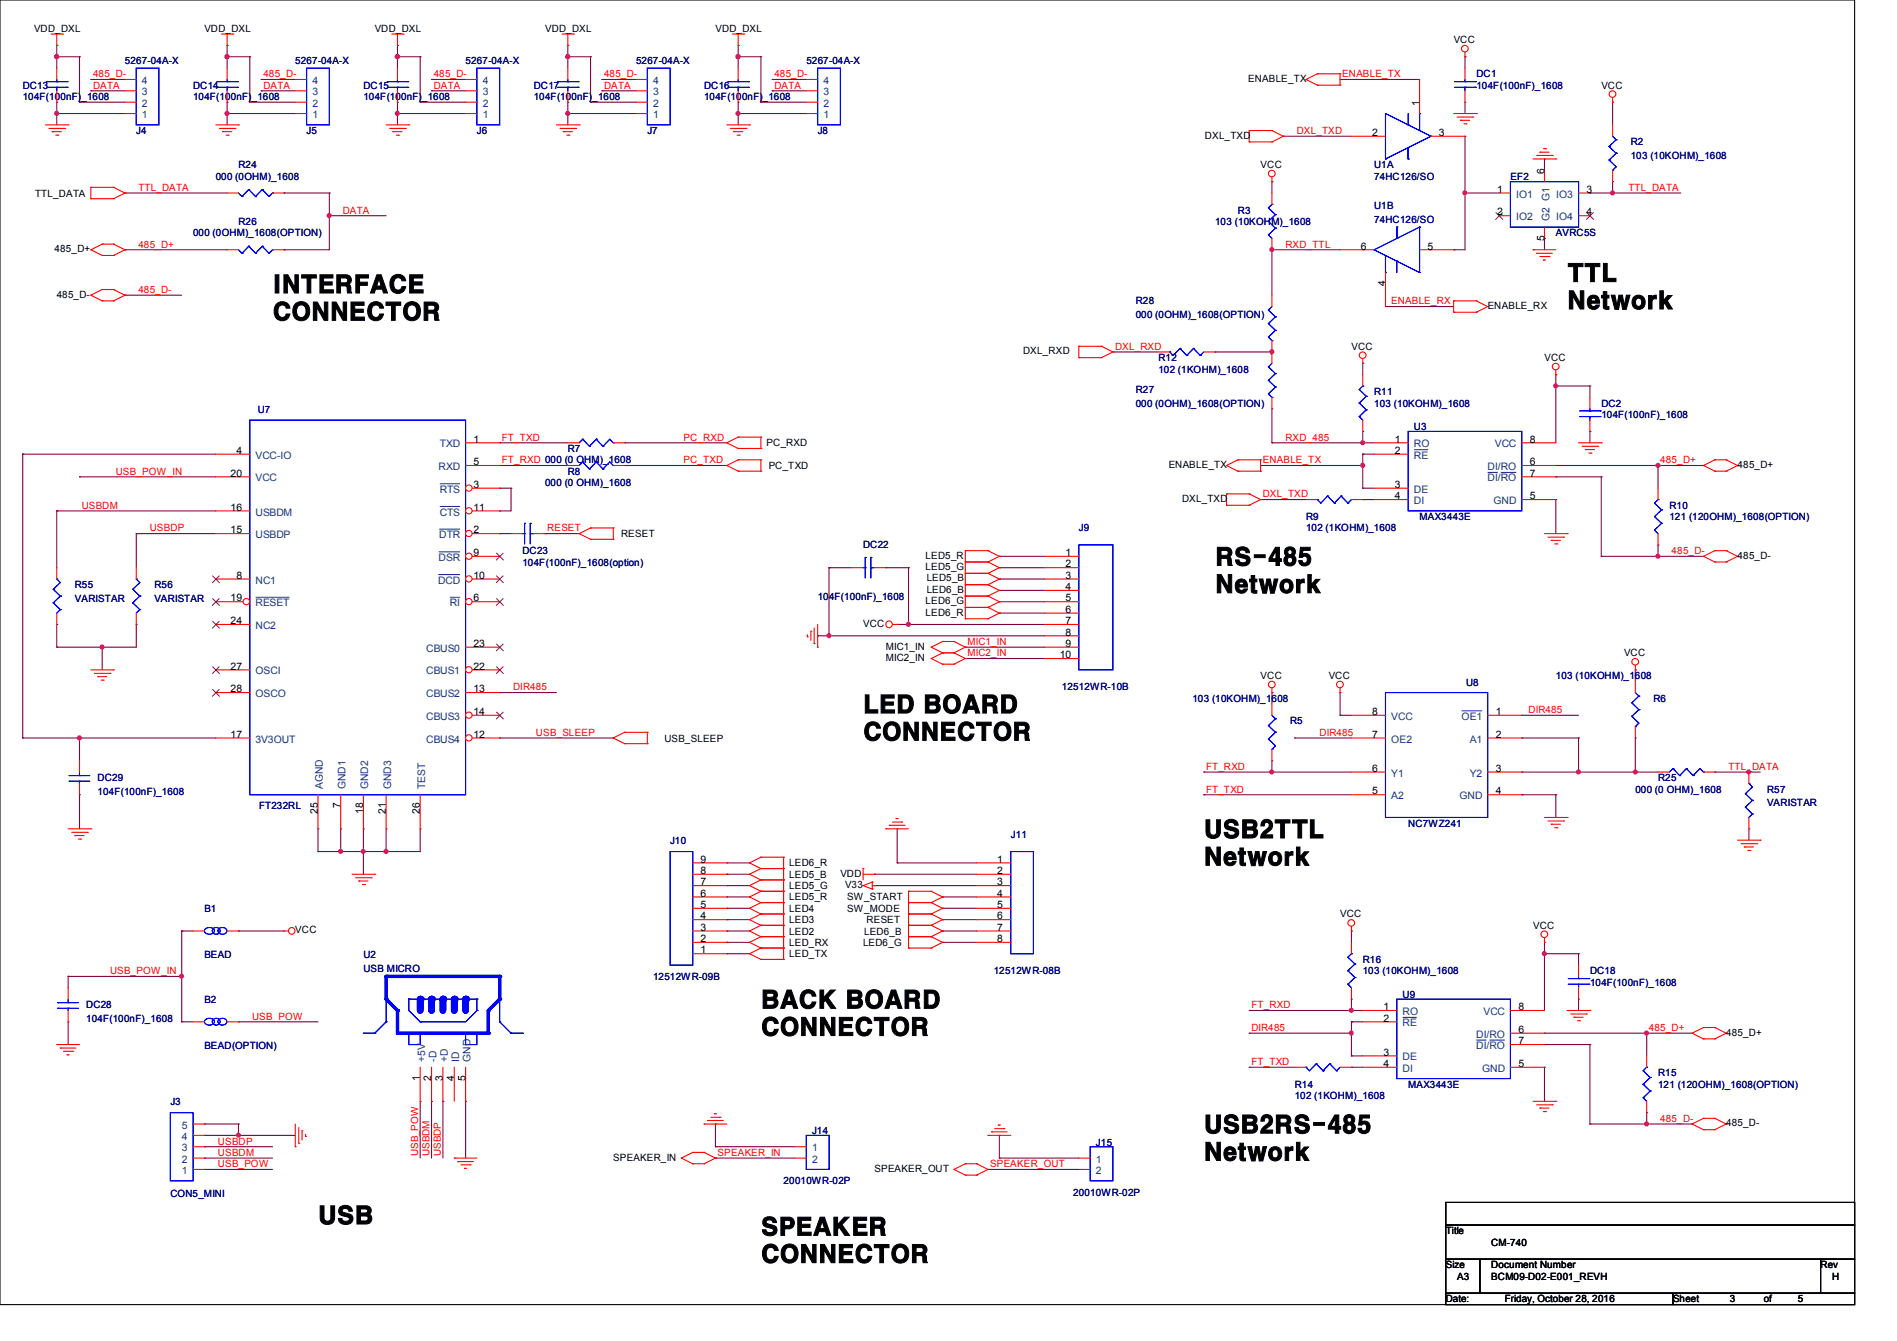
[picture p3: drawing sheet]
<svg xmlns="http://www.w3.org/2000/svg" width="297mm" height="210mm" viewBox="0 0 297 210" stroke-linecap="round" stroke-linejoin="round" font-family="sans-serif">
<defs><g id="words">
<g font-size="3.7">
<text x="42.7" y="45.9">INTERFACE</text>
<text x="245.4" y="44.1">TTL</text>
<text x="42.7" y="50.2">CONNECTOR</text>
<text x="245.4" y="48.4">Network</text>
<text x="190.2" y="88.6">RS-485</text>
<text x="190.2" y="92.8">Network</text>
<text x="135.1" y="111.7">LED BOARD</text>
<text x="135.1" y="116">CONNECTOR</text>
<text x="188.5" y="131.2">USB2TTL</text>
<text x="188.5" y="135.5">Network</text>
<text x="119.1" y="157.9">BACK BOARD</text>
<text x="119.1" y="162.2">CONNECTOR</text>
<text x="188.5" y="177.5">USB2RS-485</text>
<text x="188.5" y="181.7">Network</text>
<text x="49.8" y="191.7">USB</text>
<text x="119.1" y="193.5">SPEAKER</text>
<text x="119.1" y="197.7">CONNECTOR</text>
</g>
<g font-size="1.6">
<text x="5.3" y="5">VDD_DXL</text>
<text x="32" y="5">VDD_DXL</text>
<text x="58.7" y="5">VDD_DXL</text>
<text x="85.3" y="5">VDD_DXL</text>
<text x="112" y="5">VDD_DXL</text>
<text x="227.6" y="6.8">VCC</text>
<text x="195.4" y="12.8">ENABLE_TX</text>
<text x="222.2" y="16.6" transform="rotate(-90 222.2 16.6)">1</text>
<text x="250.7" y="13.9">VCC</text>
<text x="188.6" y="21.7">DXL_TXD</text>
<text x="214.8" y="21.3">2</text>
<text x="225.3" y="21.3">3</text>
<text x="197.4" y="26.3">VCC</text>
<text x="241.8" y="27.2" transform="rotate(-90 241.8 27.2)">6</text>
<text x="5.5" y="30.8">TTL_DATA</text>
<text x="234.4" y="30.2">1</text>
<text x="234.4" y="33.7">2</text>
<text x="248.4" y="30.2">3</text>
<text x="248.4" y="33.7">4</text>
<text x="8.6" y="39.5">485_D+</text>
<text x="213" y="39.1">6</text>
<text x="223.5" y="39.1">5</text>
<text x="241.8" y="37.7" transform="rotate(-90 241.8 37.7)">5</text>
<text x="8.9" y="46.6">485_D-</text>
<text x="216.9" y="44.8" transform="rotate(-90 216.9 44.8)">4</text>
<text x="232.9" y="48.4">ENABLE_RX</text>
<text x="160.2" y="55.5">DXL_RXD</text>
<text x="211.6" y="54.8">VCC</text>
<text x="241.8" y="56.6">VCC</text>
<text x="37" y="71.1">4</text>
<text x="74.1" y="69.3">1</text>
<text x="120" y="69.9">PC_RXD</text>
<text x="218.4" y="69.3">1</text>
<text x="218.4" y="71.1">2</text>
<text x="239.5" y="69.3">8</text>
<text x="36.1" y="74.6">20</text>
<text x="74.1" y="76.4">3</text>
<text x="74.1" y="72.9">5</text>
<text x="120.4" y="73.4">PC_TXD</text>
<text x="183" y="73.3">ENABLE_TX</text>
<text x="218.4" y="76.4">3</text>
<text x="239.5" y="74.6">7</text>
<text x="239.5" y="72.9">6</text>
<text x="272.1" y="73.3">485_D+</text>
<text x="36.1" y="80">16</text>
<text x="36.1" y="83.5">15</text>
<text x="74.1" y="83.5">2</text>
<text x="74.1" y="80">11</text>
<text x="185.1" y="78.6">DXL_TXD</text>
<text x="218.4" y="78.2">4</text>
<text x="239.5" y="78.2">5</text>
<text x="74.1" y="87.1">9</text>
<text x="97.2" y="84.1">RESET</text>
<text x="144.9" y="87.5">LED5_R</text>
<text x="144.9" y="89.3">LED5_G</text>
<text x="166.8" y="87.1">1</text>
<text x="166.8" y="88.9">2</text>
<text x="272.1" y="87.5">485_D-</text>
<text x="36.1" y="94.2">19</text>
<text x="37" y="90.6">8</text>
<text x="74.1" y="94.2">6</text>
<text x="74.1" y="90.6">10</text>
<text x="144.9" y="94.6">LED6_G</text>
<text x="145.1" y="91.1">LED5_B</text>
<text x="145.1" y="92.8">LED6_B</text>
<text x="166.8" y="90.6">3</text>
<text x="166.8" y="92.4">4</text>
<text x="166.8" y="94.2">5</text>
<text x="166.8" y="96">6</text>
<text x="36.1" y="97.7">24</text>
<text x="74.1" y="101.3">23</text>
<text x="135.1" y="98.2">VCC</text>
<text x="138.7" y="101.7">MIC1_IN</text>
<text x="144.9" y="96.4">LED6_R</text>
<text x="166.8" y="97.7">7</text>
<text x="166.8" y="99.5">8</text>
<text x="166.8" y="101.3">9</text>
<text x="36.1" y="104.9">27</text>
<text x="74.1" y="104.9">22</text>
<text x="138.7" y="103.5">MIC2_IN</text>
<text x="165.9" y="103.1">10</text>
<text x="197.4" y="106.3">VCC</text>
<text x="208" y="106.3">VCC</text>
<text x="254.3" y="102.8">VCC</text>
<text x="36.1" y="108.4">28</text>
<text x="74.1" y="112">14</text>
<text x="74.1" y="108.4">13</text>
<text x="214.8" y="112">8</text>
<text x="234.2" y="112">1</text>
<text x="36.1" y="115.5">17</text>
<text x="74.1" y="115.5">12</text>
<text x="104" y="116.1">USB_SLEEP</text>
<text x="214.8" y="115.5">7</text>
<text x="234.2" y="115.5">2</text>
<text x="214.8" y="124.4">5</text>
<text x="214.8" y="120.9">6</text>
<text x="234.2" y="120.9">3</text>
<text x="234.2" y="124.4">4</text>
<text x="49.7" y="127.5" transform="rotate(-90 49.7 127.5)">25</text>
<text x="53.3" y="126.6" transform="rotate(-90 53.3 126.6)">7</text>
<text x="56.9" y="127.5" transform="rotate(-90 56.9 127.5)">18</text>
<text x="60.4" y="127.5" transform="rotate(-90 60.4 127.5)">21</text>
<text x="65.7" y="127.5" transform="rotate(-90 65.7 127.5)">26</text>
<text x="109.7" y="136.9">8</text>
<text x="109.7" y="135.1">9</text>
<text x="123.6" y="137.5">LED5_B</text>
<text x="123.6" y="135.7">LED6_R</text>
<text x="131.6" y="137.3">VDD</text>
<text x="156.1" y="135.1">1</text>
<text x="156.1" y="136.9">2</text>
<text x="109.7" y="144">4</text>
<text x="109.7" y="142.2">5</text>
<text x="109.7" y="140.4">6</text>
<text x="109.7" y="138.6">7</text>
<text x="123.6" y="142.8">LED4</text>
<text x="123.6" y="141">LED5_R</text>
<text x="123.6" y="139.2">LED5_G</text>
<text x="132.3" y="139.1">V33</text>
<text x="132.6" y="141">SW_START</text>
<text x="132.6" y="142.8">SW_MODE</text>
<text x="156.1" y="138.6">3</text>
<text x="156.1" y="140.4">4</text>
<text x="156.1" y="142.2">5</text>
<text x="156.1" y="144">6</text>
<text x="209.8" y="143.7">VCC</text>
<text x="46.2" y="146.2">VCC</text>
<text x="109.7" y="149.3">1</text>
<text x="109.7" y="147.5">2</text>
<text x="109.7" y="145.8">3</text>
<text x="123.6" y="149.9">LED_TX</text>
<text x="123.6" y="148.1">LED_RX</text>
<text x="123.6" y="146.3">LED2</text>
<text x="123.6" y="144.6">LED3</text>
<text x="135.1" y="148.1">LED6_G</text>
<text x="135.3" y="146.3">LED6_B</text>
<text x="135.7" y="144.6">RESET</text>
<text x="156.1" y="145.8">7</text>
<text x="156.1" y="147.5">8</text>
<text x="240" y="145.5">VCC</text>
<text x="216.6" y="158.2">1</text>
<text x="216.6" y="160">2</text>
<text x="237.7" y="158.2">8</text>
<text x="237.7" y="161.8">6</text>
<text x="216.6" y="165.3">3</text>
<text x="216.6" y="167.1">4</text>
<text x="237.7" y="163.5">7</text>
<text x="237.7" y="167.1">5</text>
<text x="270.3" y="162.2">485_D+</text>
<text x="65.7" y="169.2" transform="rotate(-90 65.7 169.2)">1</text>
<text x="67.5" y="169.2" transform="rotate(-90 67.5 169.2)">2</text>
<text x="69.3" y="169.2" transform="rotate(-90 69.3 169.2)">3</text>
<text x="71.1" y="169.2" transform="rotate(-90 71.1 169.2)">4</text>
<text x="72.9" y="169.2" transform="rotate(-90 72.9 169.2)">5</text>
<text x="270.3" y="176.4">485_D-</text>
<text x="96" y="181.7">SPEAKER_IN</text>
<text x="136.9" y="183.5">SPEAKER_OUT</text>
<text x="226.4" y="193.3">Title</text>
<text x="233.5" y="195.1">CM-740</text>
<text x="226.4" y="198.6">Size</text>
<text x="226.4" y="204">Date:</text>
<text x="228.1" y="200.4">A3</text>
<text x="233.5" y="198.6">Document Number</text>
<text x="233.5" y="200.4">BCM09-D02-E001_REVH</text>
<text x="235.6" y="204">Friday, October 28, 2016</text>
<text x="261.9" y="204">Sheet</text>
<text x="270.8" y="204">3</text>
<text x="276.2" y="204">of</text>
<text x="281.5" y="204">5</text>
<text x="285" y="198.6">Rev</text>
<text x="286.8" y="200.4">H</text>
</g>
<g font-size="1.6" fill="#000080">
<text x="19.6" y="10">5267-04A-X</text>
<text x="46.2" y="10">5267-04A-X</text>
<text x="72.9" y="10">5267-04A-X</text>
<text x="99.6" y="10">5267-04A-X</text>
<text x="126.2" y="10">5267-04A-X</text>
<text x="3.6" y="13.9">DC13</text>
<text x="3.6" y="15.7">104F(100nF)_1608</text>
<text x="30.2" y="13.9">DC14</text>
<text x="30.2" y="15.7">104F(100nF)_1608</text>
<text x="56.9" y="13.9">DC15</text>
<text x="56.9" y="15.7">104F(100nF)_1608</text>
<text x="83.6" y="13.9">DC17</text>
<text x="83.6" y="15.7">104F(100nF)_1608</text>
<text x="110.2" y="13.9">DC16</text>
<text x="110.2" y="15.7">104F(100nF)_1608</text>
<text x="231.2" y="12.1">DC1</text>
<text x="231.2" y="13.9">104F(100nF)_1608</text>
<text x="21.3" y="21">J4</text>
<text x="48" y="21">J5</text>
<text x="74.7" y="21">J6</text>
<text x="101.4" y="21">J7</text>
<text x="128" y="21">J8</text>
<text x="255.3" y="22.8">R2</text>
<text x="33.8" y="28.1">000 (0OHM)_1608</text>
<text x="37.3" y="26.3">R24</text>
<text x="215.2" y="26.3">U1A</text>
<text x="215.2" y="28.1">74HC126/SO</text>
<text x="236.5" y="28.1">EF2</text>
<text x="255.3" y="24.9">103 (10KOHM)_1608</text>
<text x="37.3" y="35.2">R26</text>
<text x="190.3" y="35.2">103 (10KOHM)_1608</text>
<text x="193.8" y="33.4">R3</text>
<text x="215.2" y="32.7">U1B</text>
<text x="215.2" y="34.9">74HC126/SO</text>
<text x="30.2" y="37">000 (0OHM)_1608(OPTION)</text>
<text x="243.6" y="37">AVRC5S</text>
<text x="177.8" y="47.7">R28</text>
<text x="177.8" y="49.8">000 (0OHM)_1608(OPTION)</text>
<text x="181.4" y="56.6">R12</text>
<text x="181.4" y="58.3">102 (1KOHM)_1608</text>
<text x="40.3" y="64.7">U7</text>
<text x="177.8" y="61.6">R27</text>
<text x="177.8" y="63.7">000 (0OHM)_1608(OPTION)</text>
<text x="215.2" y="61.9">R11</text>
<text x="215.2" y="63.7">103 (10KOHM)_1608</text>
<text x="250.7" y="63.7">DC2</text>
<text x="250.7" y="65.4">104F(100nF)_1608</text>
<text x="88.9" y="70.8">R7</text>
<text x="221.4" y="67.4">U3</text>
<text x="85.3" y="76.1">000 (0 OHM)_1608</text>
<text x="88.9" y="74.3">R8</text>
<text x="168.9" y="83.2">J9</text>
<text x="204.5" y="81.4">R9</text>
<text x="204.5" y="83.2">102 (1KOHM)_1608</text>
<text x="222.3" y="81.4">MAX3443E</text>
<text x="261.4" y="79.7">R10</text>
<text x="261.4" y="81.4">121 (120OHM)_1608(OPTION)</text>
<text x="81.8" y="86.8">DC23</text>
<text x="81.8" y="88.6">104F(100nF)_1608(option)</text>
<text x="135.1" y="85.9">DC22</text>
<text x="11.7" y="92.1">R55</text>
<text x="11.7" y="94.2">VARISTAR</text>
<text x="24.2" y="92.1">R56</text>
<text x="24.2" y="94.2">VARISTAR</text>
<text x="128" y="93.9">104F(100nF)_1608</text>
<text x="229.5" y="107.4">U8</text>
<text x="243.6" y="106.3">103 (10KOHM)_1608</text>
<text x="166.3" y="108.1">12512WR-10B</text>
<text x="186.7" y="109.9">103 (10KOHM)_1608</text>
<text x="202" y="113.5">R5</text>
<text x="258.9" y="109.9">R6</text>
<text x="15.3" y="122.3">DC29</text>
<text x="15.3" y="124.5">104F(100nF)_1608</text>
<text x="256" y="124.1">000 (0 OHM)_1608</text>
<text x="259.6" y="122.3">R25</text>
<text x="276.7" y="124.1">R57</text>
<text x="40.6" y="126.6">FT232RL</text>
<text x="158.3" y="131.2">J11</text>
<text x="220.5" y="129.5">NC7WZ241</text>
<text x="276.7" y="126.2">VARISTAR</text>
<text x="104.9" y="132.1">J10</text>
<text x="32" y="142.8">B1</text>
<text x="32" y="150.1">BEAD</text>
<text x="56.9" y="150.1">U2</text>
<text x="56.9" y="152.2">USB MICRO</text>
<text x="102.2" y="153.5">12512WR-09B</text>
<text x="155.6" y="152.6">12512WR-08B</text>
<text x="213.4" y="150.8">R16</text>
<text x="213.4" y="152.6">103 (10KOHM)_1608</text>
<text x="248.9" y="152.6">DC18</text>
<text x="248.9" y="154.3">104F(100nF)_1608</text>
<text x="13.5" y="157.9">DC28</text>
<text x="13.5" y="160">104F(100nF)_1608</text>
<text x="32" y="157">B2</text>
<text x="219.6" y="156.3">U9</text>
<text x="32" y="164.3">BEAD(OPTION)</text>
<text x="26.7" y="173">J3</text>
<text x="202.7" y="170.3">R14</text>
<text x="202.7" y="172.1">102 (1KOHM)_1608</text>
<text x="220.5" y="170.3">MAX3443E</text>
<text x="259.6" y="168.6">R15</text>
<text x="259.6" y="170.3">121 (120OHM)_1608(OPTION)</text>
<text x="127.1" y="177.6">J14</text>
<text x="171.6" y="179.4">J15</text>
<text x="122.7" y="185.5">20010WR-02P</text>
<text x="26.7" y="187.4">CON5_MINI</text>
<text x="168" y="187.2">20010WR-02P</text>
</g>
<g font-size="1.6" fill="#f00">
<text x="14.6" y="12.1">485_D-</text>
<text x="14.6" y="13.9">DATA</text>
<text x="41.2" y="12.1">485_D-</text>
<text x="41.2" y="13.9">DATA</text>
<text x="67.9" y="12.1">485_D-</text>
<text x="67.9" y="13.9">DATA</text>
<text x="94.6" y="13.9">DATA</text>
<text x="94.6" y="12.1">485_D-</text>
<text x="121.3" y="12.1">485_D-</text>
<text x="121.3" y="13.9">DATA</text>
<text x="210.2" y="12.1">ENABLE_TX</text>
<text x="203" y="21">DXL_TXD</text>
<text x="21.7" y="29.9">TTL_DATA</text>
<text x="254.9" y="29.9">TTL_DATA</text>
<text x="53.7" y="33.4">DATA</text>
<text x="21.7" y="38.8">485_D+</text>
<text x="201.3" y="38.8">RXD_TTL</text>
<text x="21.7" y="45.9">485_D-</text>
<text x="217.8" y="47.7">ENABLE_RX</text>
<text x="174.6" y="54.8">DXL_RXD</text>
<text x="78.6" y="69">FT_TXD</text>
<text x="107" y="69">PC_RXD</text>
<text x="201.3" y="69">RXD_485</text>
<text x="18.1" y="74.3">USB_POW_IN</text>
<text x="78.6" y="72.6">FT_RXD 000 (0 OHM)_1608</text>
<text x="107" y="72.6">PC_TXD</text>
<text x="197.7" y="72.6">ENABLE_TX</text>
<text x="197.7" y="77.9">DXL_TXD</text>
<text x="259.9" y="72.6">485_D+</text>
<text x="12.8" y="79.7">USBDM</text>
<text x="23.5" y="83.2">USBDP</text>
<text x="85.7" y="83.2">RESET</text>
<text x="261.7" y="86.8">485_D-</text>
<text x="151.5" y="101">MIC1_IN</text>
<text x="151.5" y="102.8">MIC2_IN</text>
<text x="80.4" y="108.1">DIR485</text>
<text x="239.3" y="111.7">DIR485</text>
<text x="83.9" y="115.2">USB_SLEEP</text>
<text x="206.6" y="115.2">DIR485</text>
<text x="188.8" y="120.6">FT_RXD</text>
<text x="188.8" y="124.1">FT_TXD</text>
<text x="270.6" y="120.6">TTL_DATA</text>
<text x="17.2" y="152.6">USB_POW_IN</text>
<text x="39.5" y="159.7">USB_POW</text>
<text x="195.9" y="157.9">FT_RXD</text>
<text x="195.9" y="161.5">DIR485</text>
<text x="258.2" y="161.5">485_D+</text>
<text x="195.9" y="166.8">FT_TXD</text>
<text x="34.1" y="179.2">USBDP</text>
<text x="259.9" y="175.7">485_D-</text>
<text x="34.1" y="182.8">USB_POW</text>
<text x="34.1" y="181">USBDM</text>
<text x="112.4" y="181">SPEAKER_IN</text>
<text x="155" y="182.8">SPEAKER_OUT</text>
</g>
<g font-size="1.6" fill="#004080">
<text x="22.2" y="16.7">2</text>
<text x="22.2" y="14.9">3</text>
<text x="22.2" y="13.2">4</text>
<text x="48.9" y="16.7">2</text>
<text x="48.9" y="14.9">3</text>
<text x="48.9" y="13.2">4</text>
<text x="75.6" y="16.7">2</text>
<text x="75.6" y="14.9">3</text>
<text x="75.6" y="13.2">4</text>
<text x="102.2" y="16.7">2</text>
<text x="102.2" y="14.9">3</text>
<text x="102.2" y="13.2">4</text>
<text x="128.9" y="16.7">2</text>
<text x="128.9" y="14.9">3</text>
<text x="128.9" y="13.2">4</text>
<text x="22.2" y="18.5">1</text>
<text x="48.9" y="18.5">1</text>
<text x="75.6" y="18.5">1</text>
<text x="102.2" y="18.5">1</text>
<text x="128.9" y="18.5">1</text>
<text x="237.4" y="30.9">IO1</text>
<text x="237.4" y="34.5">IO2</text>
<text x="242.6" y="34.7" transform="rotate(-90 242.6 34.7)">G2 G1</text>
<text x="243.6" y="30.9">IO3</text>
<text x="243.6" y="34.5">IO4</text>
<text x="40" y="71.8">VCC-IO</text>
<text x="68.8" y="70.1">TXD</text>
<text x="221.4" y="70.1">RO</text>
<text x="221.4" y="71.8">RE</text>
<text x="234" y="70.1">VCC</text>
<text x="40" y="75.4">VCC</text>
<text x="68.7" y="73.6">RXD</text>
<text x="68.8" y="77.2">RTS</text>
<text x="221.4" y="77.2">DE</text>
<text x="232.9" y="75.4">DI/RO</text>
<text x="232.9" y="73.6">DI/RO</text>
<text x="40" y="80.7">USBDM</text>
<text x="68.8" y="80.7">CTS</text>
<text x="221.4" y="79">DI</text>
<text x="233.8" y="79">GND</text>
<text x="40" y="84.3">USBDP</text>
<text x="68.7" y="87.8">DSR</text>
<text x="68.8" y="84.3">DTR</text>
<text x="40" y="91.4">NC1</text>
<text x="40" y="95">RESET</text>
<text x="68.6" y="91.4">DCD</text>
<text x="70.4" y="95">RI</text>
<text x="40" y="98.5">NC2</text>
<text x="40" y="105.6">OSCI</text>
<text x="66.7" y="105.6">CBUS1</text>
<text x="66.7" y="102.1">CBUS0</text>
<text x="40" y="109.2">OSCO</text>
<text x="66.7" y="112.7">CBUS3</text>
<text x="66.7" y="109.2">CBUS2</text>
<text x="217.8" y="112.7">VCC</text>
<text x="228.8" y="112.7">OE1</text>
<text x="40" y="116.3">3V3OUT</text>
<text x="66.7" y="116.3">CBUS4</text>
<text x="217.8" y="116.3">OE2</text>
<text x="230.1" y="116.3">A1</text>
<text x="50.5" y="123.6" transform="rotate(-90 50.5 123.6)">AGND</text>
<text x="54.1" y="123.6" transform="rotate(-90 54.1 123.6)">GND1</text>
<text x="57.7" y="123.6" transform="rotate(-90 57.7 123.6)">GND2</text>
<text x="61.2" y="123.6" transform="rotate(-90 61.2 123.6)">GND3</text>
<text x="66.6" y="123.6" transform="rotate(-90 66.6 123.6)">TEST</text>
<text x="217.8" y="125.2">A2</text>
<text x="217.8" y="121.6">Y1</text>
<text x="228.5" y="125.2">GND</text>
<text x="230.1" y="121.6">Y2</text>
<text x="219.6" y="159">RO</text>
<text x="219.6" y="160.7">RE</text>
<text x="232.3" y="159">VCC</text>
<text x="66.6" y="166.2" transform="rotate(-90 66.6 166.2)">+5V</text>
<text x="68.3" y="166.2" transform="rotate(-90 68.3 166.2)">-D</text>
<text x="70.1" y="166.2" transform="rotate(-90 70.1 166.2)">+D</text>
<text x="71.9" y="166.2" transform="rotate(-90 71.9 166.2)">ID</text>
<text x="73.7" y="166.2" transform="rotate(-90 73.7 166.2)">GND</text>
<text x="219.6" y="166.1">DE</text>
<text x="219.6" y="167.9">DI</text>
<text x="231.1" y="164.3">DI/RO</text>
<text x="231.1" y="162.5">DI/RO</text>
<text x="232.1" y="167.9">GND</text>
<text x="28.5" y="178.5">4</text>
<text x="28.5" y="176.7">5</text>
<text x="28.5" y="183.9">1</text>
<text x="28.5" y="182.1">2</text>
<text x="28.5" y="180.3">3</text>
<text x="127.1" y="180.3">1</text>
<text x="127.1" y="182.1">2</text>
<text x="171.6" y="182.1">1</text>
<text x="171.6" y="183.9">2</text>
</g>
<g font-size="1.5" fill="#f00">
<text x="65.5" y="181" transform="rotate(-90 65.5 181)">USB_POW</text>
<text x="67.2" y="181" transform="rotate(-90 67.2 181)">USBDM</text>
<text x="69" y="181" transform="rotate(-90 69 181)">USBDP</text>
</g>
</g></defs>
<path d="M0 0h290.4v204.3h-290.4zM226.4 188.3h64v3.6h-64zM226.4 191.9h64v5.3h-64zM226.4 197.2h5.3v5.3h-5.3zM231.7 197.2h53.3v5.3h-53.3zM285 197.2h5.4v5.3h-5.4zM226.4 202.5h35.5v1.8h-35.5zM261.9 202.5h28.5v1.8h-28.5z" fill="none" stroke="#000" stroke-width=".17"/>
<g fill="none" stroke="#800040" stroke-width=".17">
<path d="M8.9 16h.1M8.9 17.8h.1M8.9 7.1h.1M8.9 8.9h.1M8.9 7.1v3.6M8.9 16v3.6M8.9 17.8h10.7M8.9 8.9h3.5M12.4 8.9h.1M12.4 16h.1M12.4 8.9v7.1M12.4 16h7.2"/>
<path d="M14.2 12.4h.1M14.2 14.2h.1M14.2 14.2h5.4M14.2 12.4h5.4M35.6 17.8h.1M35.6 16h.1M35.6 7.1h.1M35.6 8.9h.1M35.6 17.8h10.6M35.6 8.9h3.5M35.6 7.1v3.6M35.6 16v3.6"/>
<path d="M39.1 8.9h.1M39.1 16h.1M39.1 16h7.1M39.1 8.9v7.1M40.9 12.4h.1M40.9 14.2h.1M40.9 14.2h5.3M40.9 12.4h5.3M62.2 17.8h.1M62.2 16h.1M62.2 7.1h.1M62.2 8.9h.1"/>
<path d="M62.2 17.8h10.7M62.2 8.9h3.6M62.2 7.1v3.6M62.2 16v3.6M65.8 16h.1M65.8 8.9h.1M65.8 8.9v7.1M65.8 16h7.1M67.6 12.4h.1M67.6 14.2h.1M67.6 14.2h5.3M67.6 12.4h5.3"/>
<path d="M88.9 17.8h.1M88.9 16h.1M88.9 7.1h.1M88.9 8.9h.1M88.9 17.8h10.7M88.9 7.1v3.6M88.9 16v3.6M88.9 8.9h3.6M92.5 8.9h.1M92.5 16h.1M92.5 8.9v7.1M92.5 16h7.1"/>
<path d="M94.2 14.2h.1M94.2 12.4h.1M94.2 14.2h5.4M94.2 12.4h5.4M115.6 17.8h.1M115.6 16h.1M115.6 7.1h.1M115.6 8.9h.1M115.6 17.8h10.6M115.6 8.9h3.5M115.6 7.1v3.6M115.6 16v3.6"/>
<path d="M119.1 8.9h.1M119.1 16h.1M119.1 16h7.1M119.1 8.9v7.1M120.9 12.4h.1M120.9 14.2h.1M120.9 14.2h5.3M120.9 12.4h5.3M209.8 12.4h.1M209.8 12.4h12.4M229.4 8.9h.1M229.4 16h.1"/>
<path d="M229.4 8.9v1.8M229.4 16v1.8M252.5 16h.1M252.5 16v3.6M19.6 30.2h.1M19.6 39.1h.1M19.6 30.2h16M19.6 39.1h16M44.4 30.2h.1M44.4 39.1h.1M44.4 30.2h7.2M51.6 33.8h.1"/>
<path d="M51.6 30.2h.1M51.6 30.2v8.9h-7.2M51.6 33.8h8.9M199.1 39.1h.1M199.1 28.4h.1M199.1 28.4v1.8M199.1 39.1v7.1M199.1 39.1h10.7M200.9 21.3h.1M200.9 21.3h10.7M227.6 39.1h.1M229.4 21.3h.1"/>
<path d="M229.4 30.2h.1M229.4 30.2h5.3M229.4 21.3v17.8h-1.8M241.8 37.3h.1M241.8 24.9h.1M241.8 24.9v1.8M241.8 37.3v1.8M248.9 30.2h.1M248.9 30.2h14.2M252.5 30.2h.1M252.5 28.4h.1M252.5 28.4v1.8"/>
<path d="M19.6 46.2h.1M19.6 46.2h8.8M174.2 55.1h.1M174.2 55.1h7.2M190.2 55.1h.1M190.2 55.1h8.9M213.4 56.9h.1M213.4 56.9v1.8M216.9 48h.1M216.9 48h10.7M243.6 58.7h.1M243.6 58.7v10.6"/>
<path d="M3.6 71.1h.1M3.6 71.1h30.2M3.6 71.1v44.5M12.4 74.7h.1M12.4 74.7h21.4M78.2 76.5h.1M78.2 72.9h.1M78.2 69.3h.1M78.2 76.5h1.8M78.2 72.9h10.7M78.2 69.3h10.7M80 76.5h.1"/>
<path d="M80 76.5v3.5h-1.8M97.8 72.9h.1M97.8 69.3h.1M97.8 72.9h16M97.8 69.3h16M197.4 72.9h.1M197.4 78.2h.1M197.4 72.9h16M197.4 78.2h7.1M199.1 64h.1M199.1 69.3h.1M199.1 64v5.3"/>
<path d="M199.1 69.3h16M213.4 78.2h.1M213.4 67.6h.1M213.4 72.9h.1M213.4 69.3h.1M213.4 76.5h.1M213.4 71.1h.1M213.4 71.1h1.7M213.4 76.5h1.7M213.4 78.2h1.7M213.4 67.6v1.7M213.4 71.1v5.4"/>
<path d="M243.6 60.5h.1M243.6 74.7h.1M243.6 78.2h.1M243.6 72.9h.1M243.6 74.7h7.1M243.6 78.2v5.4M243.6 72.9h23.1M243.6 60.5h5.3M248.9 60.5h.1M248.9 67.6h.1M248.9 60.5v1.7M248.9 67.6v1.7"/>
<path d="M250.7 74.7h.1M250.7 74.7v12.4M259.6 72.9h.1M259.6 72.9v3.6M8.9 80h.1M8.9 97.8h.1M8.9 80h24.9M8.9 80v8.9M8.9 97.8v3.5M21.3 83.6h.1M21.3 97.8h.1M21.3 83.6h12.5"/>
<path d="M21.3 97.8v3.5h-12.4M21.3 83.6v5.3M78.2 80h.1M78.2 83.6h.1M78.2 83.6h1.8M85.3 83.6h.1M85.3 83.6h5.4M128 99.6h.1M128 99.6h35.6M129.8 99.6h.1M129.8 88.9h.1M129.8 88.9h3.5"/>
<path d="M129.8 88.9v10.7M138.7 88.9h.1M138.7 88.9h3.5M140.5 97.8h.1M140.5 97.8h23.1M142.2 97.8h.1M142.2 88.9h.1M142.2 88.9v8.9M156.5 90.7h.1M156.5 87.1h.1M156.5 88.9h.1M156.5 96h.1"/>
<path d="M156.5 94.2h.1M156.5 92.5h.1M156.5 90.7h7.1M156.5 87.1h7.1M156.5 88.9h7.1M156.5 96h7.1M156.5 94.2h7.1M156.5 92.5h7.1M250.7 87.1h.1M250.7 87.1h16M259.6 85.3h.1M259.6 87.1h.1"/>
<path d="M259.6 85.3v1.8M3.6 115.6h.1M3.6 115.6h30.2M8.9 101.3h.1M12.4 115.6h.1M12.4 115.6v3.5M16 101.3h.1M16 101.3v3.6M78.2 115.6h.1M78.2 108.5h.1M78.2 115.6h17.8M78.2 108.5h8.9"/>
<path d="M151.1 101.3h.1M151.1 103.1h.1M151.1 101.3h12.5M151.1 103.1h12.5M199.1 119.1h.1M199.1 108.5h.1M199.1 108.5v1.7M199.1 119.1v1.8M202.7 115.6h.1M202.7 115.6h8.9M209.8 108.5h.1M209.8 112h.1"/>
<path d="M209.8 112h1.8M209.8 108.5v3.5M238.3 112h.1M238.3 115.6h.1M238.3 115.6h8.8M238.3 112h8.8M247.1 115.6h.1M247.1 115.6v5.3M256 104.9h.1M256 115.6h.1M256 104.9v1.8M256 115.6v5.3"/>
<path d="M12.4 124.5h.1M12.4 124.5v5.3M49.8 129.8h.1M49.8 133.3h.1M49.8 129.8v3.5M53.3 129.8h.1M53.3 133.3h.1M53.3 129.8v3.5M56.9 129.8h.1M56.9 133.3h.1M56.9 129.8v7.1M60.5 129.8h.1"/>
<path d="M60.5 133.3h.1M60.5 129.8v3.5M65.8 129.8h.1M65.8 129.8v3.5h-16M113.8 138.7h.1M113.8 136.9h.1M113.8 135.1h.1M113.8 138.7h3.5M113.8 136.9h3.5M113.8 135.1h3.5M136.9 138.7h.1M136.9 136.9h.1"/>
<path d="M136.9 138.7h16M136.9 136.9h16M140.5 129.8h.1M140.5 135.1h.1M140.5 135.1h12.4M140.5 129.8v5.3M188.5 120.9h.1M188.5 124.5h.1M188.5 124.5h23.1M188.5 120.9h23.1M199.1 120.9h.1M238.3 124.5h.1"/>
<path d="M238.3 120.9h.1M238.3 124.5h5.3M238.3 120.9h21.3M243.6 124.5h.1M243.6 124.5v3.5M247.1 120.9h.1M256 120.9h.1M268.5 120.9h.1M268.5 120.9h7.1M273.8 120.9h.1M273.8 129.8h.1M273.8 129.8v1.8"/>
<path d="M10.7 152.9h.1M10.7 152.9h17.7M10.7 152.9v1.8M28.4 145.8h.1M28.4 152.9h.1M28.4 145.8h1.8M28.4 145.8v14.2M37.3 145.8h.1M37.3 145.8h7.1M113.8 149.4h.1M113.8 147.6h.1M113.8 145.8h.1"/>
<path d="M113.8 144h.1M113.8 142.2h.1M113.8 140.5h.1M113.8 149.4h3.5M113.8 147.6h3.5M113.8 145.8h3.5M113.8 144h3.5M113.8 142.2h3.5M113.8 140.5h3.5M147.6 140.5h.1M147.6 147.6h.1M147.6 145.8h.1"/>
<path d="M147.6 144h.1M147.6 142.2h.1M147.6 147.6h5.3M147.6 145.8h5.3M147.6 144h5.3M147.6 142.2h5.3M147.6 140.5h5.3M195.6 158.2h.1M195.6 158.2h17.8M211.6 156.5h.1M211.6 158.2h.1M211.6 145.8h.1"/>
<path d="M211.6 145.8v1.8M211.6 156.5v1.7M241.8 149.4h.1M241.8 147.6h.1M241.8 149.4h5.3M241.8 147.6v10.6M247.1 149.4h.1M247.1 156.5h.1M247.1 149.4v1.7M247.1 156.5v1.7M10.7 160h.1M10.7 160v3.6"/>
<path d="M28.4 160h.1M28.4 160h1.8M32 179.6h.1M32 176h.1M32 177.8h.1M32 179.6h10.7M32 177.8h14.2M32 176h5.3M37.3 160h.1M37.3 177.8h.1M37.3 176h.1M37.3 160h12.5"/>
<path d="M37.3 176v1.8M65.8 172.5h.1M65.8 172.5v8.9M67.6 172.5h.1M67.6 172.5v8.9M69.3 172.5h.1M69.3 172.5v8.9M72.9 172.5h.1M72.9 172.5v8.9M112 179.6h.1M112 176h.1M112 179.6h12.5"/>
<path d="M112 176v3.6M156.5 177.8h.1M156.5 177.8v3.6M195.6 161.8h.1M195.6 167.1h.1M195.6 167.1h7.1M195.6 161.8h16M211.6 167.1h.1M211.6 161.8h.1M211.6 165.4h.1M211.6 160h.1M211.6 160h1.8"/>
<path d="M211.6 167.1h1.8M211.6 160v5.4M211.6 165.4h1.8M241.8 163.6h.1M241.8 167.1h.1M241.8 161.8h.1M241.8 167.1v5.4M241.8 161.8h23.1M241.8 163.6h7.1M248.9 163.6h.1M248.9 176h.1M248.9 176h16"/>
<path d="M248.9 163.6v12.4M257.8 174.2h.1M257.8 161.8h.1M257.8 176h.1M257.8 161.8v3.6M257.8 174.2v1.8M32 183.1h.1M32 181.4h.1M32 181.4h10.7M32 183.1h10.7M112 181.4h.1M112 181.4h12.5"/>
<path d="M154.7 183.1h.1M154.7 183.1h14.2M156.5 181.4h.1M156.5 181.4h12.4"/>
</g>
<g fill="#f0f" stroke="#f0f" stroke-width=".17">
<circle cx="12.4" cy="115.5" r=".32"/>
<circle cx="53.3" cy="133.3" r=".32"/>
<circle cx="60.4" cy="133.3" r=".32"/>
<circle cx="56.9" cy="133.3" r=".32"/>
<circle cx="28.4" cy="152.9" r=".32"/>
<circle cx="129.8" cy="99.5" r=".32"/>
<circle cx="142.2" cy="97.8" r=".32"/>
<circle cx="16" cy="101.3" r=".32"/>
<circle cx="256" cy="120.9" r=".32"/>
<circle cx="199.1" cy="120.9" r=".32"/>
<circle cx="273.8" cy="120.9" r=".32"/>
<circle cx="37.3" cy="177.8" r=".32"/>
<circle cx="88.9" cy="17.8" r=".32"/>
<circle cx="88.9" cy="8.9" r=".32"/>
<circle cx="8.9" cy="17.8" r=".32"/>
<circle cx="8.9" cy="8.9" r=".32"/>
<circle cx="51.5" cy="33.8" r=".32"/>
<circle cx="35.5" cy="17.8" r=".32"/>
<circle cx="35.5" cy="8.9" r=".32"/>
<circle cx="62.2" cy="17.8" r=".32"/>
<circle cx="62.2" cy="8.9" r=".32"/>
<circle cx="115.5" cy="17.8" r=".32"/>
<circle cx="115.5" cy="8.9" r=".32"/>
<circle cx="247.1" cy="120.9" r=".32"/>
<circle cx="199.1" cy="39.1" r=".32"/>
<circle cx="243.6" cy="60.4" r=".32"/>
<circle cx="259.6" cy="87.1" r=".32"/>
<circle cx="213.3" cy="72.9" r=".32"/>
<circle cx="252.5" cy="30.2" r=".32"/>
<circle cx="229.3" cy="30.2" r=".32"/>
<circle cx="213.3" cy="69.3" r=".32"/>
<circle cx="259.6" cy="72.9" r=".32"/>
<circle cx="241.8" cy="149.3" r=".32"/>
<circle cx="257.8" cy="176" r=".32"/>
<circle cx="211.6" cy="161.8" r=".32"/>
<circle cx="211.6" cy="158.2" r=".32"/>
<circle cx="257.8" cy="161.8" r=".32"/>
<circle cx="199.1" cy="55.1" r=".32"/>
</g>
<g fill="none" stroke="#f00" stroke-width=".17">
<path d="M7.1 19.6h3.6M8 5.3h1.8M8.9 7.1h.1M8.9 5.3v1.8M9.8 5.3h.1M10.7 19.6h.1M19.6 17.8h1.7M19.6 16h1.7M19.6 14.2h1.7M19.6 12.4h1.7M33.8 19.6h3.5M34.7 5.3h1.7"/>
<path d="M35.6 7.1h.1M35.6 5.3v1.8M35.6 10.7v1.7M35.6 14.2v1.8M36.4 5.3h.1M37.3 19.6h.1M60.5 19.6h3.5M61.3 5.3h1.8M62.2 7.1h.1M62.2 5.3v1.8M63.1 5.3h.1M64 19.6h.1"/>
<path d="M87.1 19.6h3.6M88 5.3h1.8M88.9 7.1h.1M88.9 5.3v1.8M88.9 10.7v1.7M88.9 14.2v1.8M89.8 5.3h.1M90.7 19.6h.1M99.6 17.8h1.7M99.6 16h1.7M99.6 14.2h1.7M99.6 12.4h1.7"/>
<path d="M113.8 19.6h3.5M114.7 5.3h1.8M115.6 7.1h.1M115.6 5.3v1.8M116.5 5.3h.1M117.3 19.6h.1M204.5 12.4h.1M204.5 12.4l1.7 .9M206.2 13.3h.1M206.2 11.6h.1M206.2 13.3h3.6M206.2 11.6l-1.7 .8"/>
<path d="M206.2 11.6h3.6M209.8 11.6h.1M209.8 13.3h.1M209.8 11.6v1.7M227.6 17.8h3.5M228.1 18.3h2.5M228.6 18.8h.1M228.6 18.8h1.5M229.2 19.4h.3M229.4 8.9h.1M229.4 8.2v.7M229.4 10.7v1.7"/>
<path d="M229.4 14.2v1.8M229.5 19.4h.1M230.6 18.3h.1M231.1 17.8h.1M252.5 16h.1M252.5 15.3v.7M7.7 20.1h2.4M8.2 20.6h.1M8.2 20.6h1.4M8.7 21.2h.4M9.1 21.2h.1M10.1 20.1h.1"/>
<path d="M14.2 31.1h.1M14.2 29.3h.1M14.2 39.1h.1M14.2 29.3h3.6M14.2 31.1h3.6M14.2 29.3v1.8M14.2 39.1l1.8 .9M16 38.2h.1M16 38.2l-1.8 .9M16 38.2h1.8M17.8 29.3h.1M17.8 31.1h.1"/>
<path d="M17.8 38.2h.1M17.8 29.3l1.8 .9M17.8 38.2l1.8 .9M19.6 30.2h.1M19.6 39.1h.1M19.6 30.2l-1.8 .9M19.6 39.1l-1.8 .9M34.3 20.1h2.5M34.8 20.6h.1M34.8 20.6h1.5M35.4 21.2h.3M35.6 39.1h1.7"/>
<path d="M35.6 30.2h1.7M35.7 21.2h.1M36.8 20.1h.1M42.7 39.1h1.7M42.7 30.2h1.7M61 20.1h2.5M61.5 20.6h.1M61.5 20.6h1.4M62.1 21.2h.3M62.4 21.2h.1M63.5 20.1h.1M87.7 20.1h2.4"/>
<path d="M88.2 20.6h.1M88.2 20.6h1.4M88.7 21.2h.4M89.1 21.2h.1M90.1 20.1h.1M114.3 20.1h2.5M114.9 20.6h.1M114.9 20.6h1.4M115.4 21.2h.3M115.7 21.2h.1M116.8 20.1h.1M195.6 20.4h.1"/>
<path d="M195.6 22.2h.1M195.6 22.2h3.5M195.6 20.4h3.5M195.6 20.4v1.8M199.1 22.2h.1M199.1 20.4h.1M199.1 28.4h.1M199.1 20.4l1.8 .9M199.1 27.7v.7M200.9 21.3h.1M200.9 21.3l-1.8 .9M234.7 30.2h1.8"/>
<path d="M234.7 33.8h1.8M240 39.1h.1M240 24.9h3.6M240 39.1h3.6M240.6 39.7h.1M240.6 24.3h2.4M240.6 39.7h2.4M241.1 23.8h.1M241.1 23.8h1.4M241.6 23.3h.4M241.8 26.7v1.7M241.8 35.6v1.7"/>
<path d="M242 23.3h.1M243 24.3h.1M243.6 24.9h.1M247.1 30.2h1.8M247.1 33.8h1.8M14.2 46.2h.1M14.2 46.2l1.8 .9M16 45.3h.1M16 47.1h.1M16 40h.1M16 45.3l-1.8 .9M16 45.3h1.8"/>
<path d="M16 47.1h1.8M16 40h1.8M17.8 45.3h.1M17.8 47.1h.1M17.8 40h.1M17.8 45.3l1.8 .9M19.6 46.2h.1M19.6 46.2l-1.8 .9M168.9 54.2h.1M168.9 56h.1M168.9 56h3.6M168.9 54.2h3.6"/>
<path d="M168.9 54.2v1.8M172.5 56h.1M172.5 54.2h.1M172.5 54.2l1.7 .9M174.2 55.1h.1M174.2 55.1l-1.7 .9M199.1 46.2v1.8M199.1 53.3v3.6M213.4 56.9h.1M213.4 56.2v.7M227.6 48.9h.1M227.6 47.1h.1"/>
<path d="M227.6 47.1h3.5M227.6 48.9h3.5M227.6 47.1v1.8M231.1 47.1h.1M231.1 48.9h.1M231.1 47.1l1.8 .9M232.9 48h.1M232.9 48l-1.8 .9M241.1 40.2h1.4M241.6 40.7h.1M241.6 40.7h.4M242.5 40.2h.1"/>
<path d="M243.6 58.7h.1M243.6 58v.7M88.9 69.3h1.8M96 69.3h1.8M113.8 69.3h.1M113.8 72.9h.1M113.8 69.3l1.8 .9M113.8 72.9l1.8 .9M115.6 68.5h.1M115.6 70.2h.1M115.6 72h.1M115.6 73.8h.1"/>
<path d="M115.6 68.5h3.5M115.6 68.5l-1.8 .8M115.6 70.2h3.5M115.6 72h3.5M115.6 72l-1.8 .9M115.6 73.8h3.5M119.1 70.2h.1M119.1 68.5h.1M119.1 73.8h.1M119.1 72h.1M119.1 68.5v1.7M119.1 72v1.8"/>
<path d="M192 72.9h.1M192 77.3h.1M192 79.1h.1M192 72.9l1.8 .9M192 79.1h3.6M192 77.3h3.6M192 77.3v1.8M193.8 73.8h.1M193.8 72h.1M193.8 72h3.6M193.8 73.8h3.6M193.8 72l-1.8 .9"/>
<path d="M195.6 79.1h.1M195.6 77.3h.1M195.6 77.3l1.8 .9M197.4 72h.1M197.4 73.8h.1M197.4 78.2h.1M197.4 72v1.8M197.4 78.2l-1.8 .9M199.1 62.2v1.8M215.1 69.3h5.4M215.1 71.1h5.4M215.1 76.5h5.4"/>
<path d="M215.1 78.2h5.4M238.3 69.3h5.3M238.3 78.2h5.3M238.3 74.7h5.3M238.3 72.9h5.3M247.1 69.3h3.6M247.7 69.9h2.4M248.2 70.4h.1M248.2 70.4h1.4M248.8 71h.3M248.9 62.2v1.8M248.9 65.8v1.8"/>
<path d="M249.1 71h.1M250.1 69.9h.1M250.7 69.3h.1M259.6 76.5v1.7M266.7 72.9h.1M266.7 72.9l1.8 .9M268.5 72h.1M268.5 73.8h.1M268.5 72h1.8M268.5 73.8h1.8M268.5 72l-1.8 .9M270.3 72h.1"/>
<path d="M270.3 73.8h.1M270.3 72l1.7 .9M272 72.9h.1M272 72.9l-1.7 .9M33.8 97.8h5.3M33.8 83.6h5.3M33.8 80h5.3M33.8 90.7h5.3M80 83.6h1.8M83.6 83.6h1.7M90.7 83.6h.1M90.7 83.6l1.8 .9"/>
<path d="M92.5 82.7h.1M92.5 84.5h.1M92.5 82.7h3.5M92.5 82.7l-1.8 .9M92.5 84.5h3.5M96 84.5h.1M96 82.7h.1M96 82.7v1.8M126.4 99.7h.1M126.4 99.4v.3M127 98.8h.1M127 98.8v1.5"/>
<path d="M127.5 98.3v2.5M128 97.8v3.5M139.7 97.8h.8M140.5 97.8h.1M151.1 86.2h.1M151.1 88h.1M151.1 89.8h.1M151.1 91.6h.1M151.1 95.1h.1M151.1 96.9h.1M151.1 93.3h.1M151.1 88h3.6"/>
<path d="M151.1 86.2h3.6M151.1 86.2v10.7M151.1 89.8h3.6M151.1 91.6h3.6M151.1 96.9h3.6M151.1 95.1h3.6M151.1 93.3h3.6M154.7 88h.1M154.7 86.2h.1M154.7 89.8h.1M154.7 91.6h.1M154.7 96.9h.1"/>
<path d="M154.7 95.1h.1M154.7 93.3h.1M154.7 86.2l1.8 .9M154.7 88l1.8 .9M154.7 89.8l1.8 .9M154.7 95.1l1.8 .9M154.7 93.3l1.8 .9M154.7 91.6l1.8 .9M156.5 87.1h.1M156.5 88.9h.1M156.5 90.7h.1M156.5 96h.1"/>
<path d="M156.5 94.2h.1M156.5 92.5h.1M156.5 87.1l-1.8 .9M156.5 88.9l-1.8 .9M156.5 90.7l-1.8 .9M156.5 96l-1.8 .9M156.5 94.2l-1.8 .9M156.5 92.5l-1.8 .8M241.8 83.6h3.6M242.4 84.1h2.4M242.9 84.6h.1M242.9 84.6h1.4"/>
<path d="M243.4 85.2h.4M243.8 85.2h.1M244.8 84.1h.1M245.4 83.6h.1M259.6 83.6v1.7M266.7 87.1h.1M266.7 87.1l1.8 .9M268.5 86.2h.1M268.5 88h.1M268.5 88h1.8M268.5 86.2h1.8M268.5 86.2l-1.8 .9"/>
<path d="M270.3 86.2h.1M270.3 88h.1M270.3 86.2l1.7 .9M272 87.1h.1M272 87.1l-1.7 .9M14.2 104.9h3.6M14.8 105.5h2.4M15.3 106h.1M15.3 106h1.4M15.8 106.5h.4M16.2 106.5h.1M17.2 105.5h.1"/>
<path d="M17.8 104.9h.1M33.8 104.9h5.3M33.8 115.6h5.3M33.8 108.5h5.3M96 115.6h.1M96 115.6l1.8 .9M97.8 114.7h.1M97.8 116.5h.1M97.8 114.7h3.5M97.8 114.7l-1.8 .9M97.8 116.5h3.5M101.3 116.5h.1"/>
<path d="M101.3 114.7h.1M101.3 114.7v1.8M127.5 100.8h.1M128 101.3h.1M145.8 101.3h.1M145.8 103.1h.1M145.8 101.3l1.8 .9M145.8 103.1l1.8 .9M147.6 100.5h.1M147.6 102.2h.1M147.6 104h.1M147.6 100.5l-1.8 .8"/>
<path d="M147.6 100.5h1.8M147.6 102.2h1.8M147.6 102.2l-1.8 .9M147.6 104h1.8M149.4 100.5h.1M149.4 102.2h.1M149.4 104h.1M149.4 100.5l1.7 .8M149.4 102.2l1.7 .9M151.1 101.3h.1M151.1 103.1h.1M151.1 101.3l-1.7 .9"/>
<path d="M151.1 103.1l-1.7 .9M199.1 108.5h.1M199.1 107.7v.8M209.8 108.5h.1M209.8 107.7v.8M256 104.9h.1M256 104.2v.7M256 106.7v1.8M256 113.8v1.8M10.7 129.8h3.5M11.2 130.3h2.5M11.7 130.9h.1"/>
<path d="M11.7 130.9h1.5M12.3 131.4h.3M12.6 131.4h.1M13.7 130.3h.1M14.2 129.8h.1M49.8 124.5v5.3M53.3 124.5v5.3M55.1 136.9h3.6M55.7 137.5h2.4M56.2 138h.1M56.2 138h1.4M56.7 138.5h.4"/>
<path d="M56.9 124.5v5.3M57.1 138.5h.1M58.1 137.5h.1M58.7 136.9h.1M65.8 124.5v5.3M108.5 136.9h5.3M108.5 138.7h5.3M108.5 135.1h5.3M117.3 138.7h.1M117.3 136.9h.1M117.3 135.1h.1M117.3 138.7l1.8 .9"/>
<path d="M117.3 136.9l1.8 .9M117.3 135.1l1.8 .9M119.1 139.6h.1M119.1 137.8h.1M119.1 136h.1M119.1 134.2h.1M119.1 139.6h3.6M119.1 139.6l-1.8 .9M119.1 137.8h3.6M119.1 137.8l-1.8 .9M119.1 136h3.6M119.1 136l-1.8 .9"/>
<path d="M119.1 134.2h3.6M119.1 134.2l-1.8 .9M122.7 139.6h.1M122.7 137.8h.1M122.7 136h.1M122.7 134.2h.1M122.7 134.2v16M135.1 136h.1M135.1 138.7h.1M135.1 136.9h1.8M135.1 136v1.8M135.1 138.7l1.5 .5"/>
<path d="M136.6 139.2h.1M136.6 138.1h.1M136.6 138.1v1.1M136.6 138.7h.3M136.6 138.1l-1.5 .6M136.9 136.9h.1M136.9 138.7h.1M138.7 129.8h.1M138.7 129.8h3.5M139.2 129.2h.1M139.2 129.2h2.5M139.7 128.7h1.5"/>
<path d="M140.3 128.2h.1M140.3 128.2h.3M141.2 128.7h.1M142.2 139.6h.1M142.2 139.6h3.6M142.2 139.6v8.9M145.8 139.6h.1M145.8 139.6l1.8 .9M152.9 136.9h5.3M152.9 138.7h5.3M152.9 135.1h5.3M241.8 128h3.6"/>
<path d="M242.4 128.6h2.4M242.9 129.1h.1M242.9 129.1h1.4M243.4 129.6h.4M243.8 129.6h.1M244.8 128.6h.1M245.4 128h.1M272 131.6h3.6M272.6 132.1h2.4M273.1 132.6h.1M273.1 132.6h1.4M273.6 133.2h.4"/>
<path d="M273.8 120.9v1.8M273.8 128v1.8M274 133.2h.1M275 132.1h.1M275.6 131.6h.1M10.7 154.7v1.8M10.7 158.2v1.8M30.2 145.8h1.8M35.6 145.8h1.7M44.4 145.8h.1M44.4 145.8h.8M108.5 145.8h5.3"/>
<path d="M108.5 149.4h5.3M108.5 147.6h5.3M108.5 144h5.3M108.5 142.2h5.3M108.5 140.5h5.3M117.3 149.4h.1M117.3 147.6h.1M117.3 145.8h.1M117.3 144h.1M117.3 142.2h.1M117.3 140.5h.1M117.3 149.4l1.8 .8"/>
<path d="M117.3 147.6l1.8 .9M117.3 145.8l1.8 .9M117.3 144l1.8 .9M117.3 142.2l1.8 .9M117.3 140.5l1.8 .9M119.1 148.5h.1M119.1 150.2h.1M119.1 146.7h.1M119.1 144.9h.1M119.1 143.1h.1M119.1 141.4h.1M119.1 148.5h3.6"/>
<path d="M119.1 148.5l-1.8 .9M119.1 150.2h3.6M119.1 146.7h3.6M119.1 146.7l-1.8 .9M119.1 144.9h3.6M119.1 144.9l-1.8 .9M119.1 143.1h3.6M119.1 143.1l-1.8 .9M119.1 141.4h3.6M119.1 141.4l-1.8 .8M122.7 150.2h.1M122.7 148.5h.1"/>
<path d="M122.7 146.7h.1M122.7 144.9h.1M122.7 143.1h.1M122.7 141.4h.1M142.2 141.4h.1M142.2 144.9h.1M142.2 143.1h.1M142.2 148.5h.1M142.2 146.7h.1M142.2 148.5h3.6M142.2 146.7h3.6M142.2 144.9h3.6"/>
<path d="M142.2 143.1h3.6M142.2 141.4h3.6M145.8 141.4h.1M145.8 143.1h.1M145.8 144.9h.1M145.8 146.7h.1M145.8 148.5h.1M145.8 143.1l1.8 .9M145.8 141.4l1.8 .8M145.8 146.7l1.8 .9M145.8 144.9l1.8 .9M147.6 140.5h.1"/>
<path d="M147.6 144h.1M147.6 142.2h.1M147.6 147.6h.1M147.6 145.8h.1M147.6 140.5l-1.8 .9M147.6 144l-1.8 .9M147.6 142.2l-1.8 .9M147.6 147.6l-1.8 .9M147.6 145.8l-1.8 .9M152.9 145.8h5.3M152.9 147.6h5.3M152.9 144h5.3"/>
<path d="M152.9 142.2h5.3M152.9 140.5h5.3M211.6 145.8h.1M211.6 145.1v.7M241.8 147.6h.1M241.8 146.9v.7M245.4 158.2h3.5M245.9 158.8h2.5M246.4 159.3h.1M246.4 159.3h1.5M247 159.9h.3M247.3 159.9h.1"/>
<path d="M248.4 158.8h.1M248.9 158.2h.1M8.9 163.6h.1M8.9 163.6h3.5M9.4 164.1h.1M9.4 164.1h2.5M9.9 164.6h1.5M10.5 165.2h.1M10.5 165.2h.3M11.4 164.6h.1M46.2 179.6h.1M46.2 176v3.6"/>
<path d="M46.8 179h.1M46.8 176.6v2.4M47.3 177.1h.1M47.3 177.1v1.4M47.8 178h.1M47.8 177.6v.4M110.2 176h.1M110.2 176h3.6M110.8 175.5h.1M110.8 175.5h2.4M111.3 175h1.4M111.8 174.4h.1"/>
<path d="M111.8 174.4h.4M112.7 175h.1M124.5 179.6h1.7M154.7 177.8h.1M154.7 177.8h3.5M155.2 177.2h.1M155.2 177.2h2.5M155.7 176.7h1.5M156.3 176.2h.1M156.3 176.2h.3M157.2 176.7h.1M240 172.5h3.6"/>
<path d="M240.6 173h2.4M241.1 173.5h.1M241.1 173.5h1.4M241.6 174.1h.4M242 174.1h.1M243 173h.1M243.6 172.5h.1M257.8 165.4v1.7M257.8 172.5v1.7M264.9 161.8h.1M264.9 176h.1M264.9 161.8l1.8 .9"/>
<path d="M264.9 176l1.8 .9M266.7 160.9h.1M266.7 162.7h.1M266.7 175.1h.1M266.7 176.9h.1M266.7 160.9h1.8M266.7 160.9l-1.8 .9M266.7 162.7h1.8M266.7 175.1h1.8M266.7 175.1l-1.8 .9M266.7 176.9h1.8M268.5 160.9h.1"/>
<path d="M268.5 162.7h.1M268.5 175.1h.1M268.5 176.9h.1M268.5 160.9l1.8 .9M268.5 175.1l1.8 .9M270.3 161.8h.1M270.3 176h.1M270.3 161.8l-1.8 .9M270.3 176l-1.8 .9M71.1 181.4h.1M71.1 181.4h3.6M71.7 181.9h.1"/>
<path d="M71.7 181.9h2.4M72.2 182.4h1.4M72.7 183h.1M72.7 183h.4M73.6 182.4h.1M106.7 181.4h.1M106.7 181.4l1.8 .8M108.5 180.5h.1M108.5 182.2h.1M108.5 180.5l-1.8 .9M108.5 180.5h1.7M108.5 182.2h1.7"/>
<path d="M110.2 180.5h.1M110.2 182.2h.1M110.2 180.5l1.8 .9M112 181.4h.1M112 181.4l-1.8 .8M124.5 181.4h1.7M149.4 183.1h.1M149.4 183.1l1.7 .9M151.1 182.2h.1M151.1 184h.1M151.1 182.2h1.8M151.1 182.2l-1.7 .9"/>
<path d="M151.1 184h1.8M152.9 182.2h.1M152.9 184h.1M152.9 182.2l1.8 .9M154.7 183.1h.1M154.7 183.1l-1.8 .9"/>
<circle cx="229.4" cy="7.6" r=".52"/>
<circle cx="252.5" cy="14.7" r=".52"/>
<circle cx="199.1" cy="27.2" r=".52"/>
<circle cx="213.3" cy="55.6" r=".52"/>
<circle cx="243.6" cy="57.4" r=".52"/>
<circle cx="139.2" cy="97.8" r=".52"/>
<circle cx="199.1" cy="107.2" r=".52"/>
<circle cx="209.8" cy="107.2" r=".52"/>
<circle cx="256" cy="103.6" r=".52"/>
<circle cx="45.7" cy="145.8" r=".52"/>
<circle cx="211.6" cy="144.5" r=".52"/>
<circle cx="241.8" cy="146.3" r=".52"/>
</g>
<g fill="none" stroke="#00f" stroke-width=".17">
<path d="M21.3 10.7h3.6v8.9h-3.6zM34 13.7h3.2M34 12.8h3.2M35.6 12.8h.1M35.6 13.7h.1M35.6 12.4v.4M35.6 13.7v.5M37.2 13.7h.1M37.2 12.8h.1M87.3 13.7h3.2M87.3 12.8h3.2M88.9 12.8h.1"/>
<path d="M88.9 13.7h.1M88.9 12.4v.4M88.9 13.7v.5M90.5 13.7h.1M90.5 12.8h.1M101.3 10.7h3.6v8.9h-3.6zM227.8 13.7h3.2M227.8 12.8h3.2M229.4 12.8h.1M229.4 13.7h.1M229.4 12.4v.4M229.4 13.7v.5"/>
<path d="M231 13.7h.1M231 12.8h.1M37.3 39.1l.6 .6M37.3 30.2l.6 .6M37.9 39.7h.1M37.9 30.8h.1M38.9 38.6h.1M38.9 29.7h.1M38.9 38.6l-1 1.1M38.9 38.6l1.1 1.1M38.9 29.7l-1 1.1M38.9 29.7l1.1 1.1"/>
<path d="M40 39.7h.1M40 30.8h.1M41.1 38.6h.1M41.1 29.7h.1M41.1 38.6l1 1.1 .6-.6M41.1 38.6l-1.1 1.1M41.1 29.7l1 1.1 .6-.6M41.1 29.7l-1.1 1.1M42.7 39.1h.1M42.7 30.2h.1M236.5 28.4h10.6v7.2h-10.6zM198.6 57.4h.1"/>
<path d="M198.6 59.6h.1M198.6 48.6h.1M198.6 50.7h.1M198.6 57.4l1.1 1.1M198.6 59.6l1.1 1M198.6 48.6l1.1 1M198.6 50.7l1.1 1M199.1 53.3h.1M199.1 56.9l-.5 .5M199.1 48l-.5 .6M199.7 58.5h.1M199.7 49.6h.1"/>
<path d="M199.7 51.7h.1M199.7 58.5l-1.1 1.1M199.7 49.6l-1.1 1.1M199.7 51.7l-1.1 1.1 .5 .5M39.1 65.8h33.8v58.7h-33.8zM91.2 68.8h.1M91.2 68.8l-.5 .5M91.2 68.8l1.1 1.1M92.3 69.9h.1M93.3 68.8h.1M93.3 68.8l-1 1.1M93.3 68.8l1.1 1.1"/>
<path d="M94.4 69.9h.1M96 69.3h.1M96 69.3l-.5-.5-1.1 1.1M199.1 62.2h.1M199.7 60.6h.1M199.7 60.6l-1.1 1.1 .5 .5M220.5 67.6h17.8v12.4h-17.8zM247.3 65.2h3.2M247.3 64.3h3.2M248.9 64.3h.1M248.9 65.2h.1M248.9 64v.3"/>
<path d="M248.9 65.2v.6M250.5 65.2h.1M250.5 64.3h.1M259.6 78.2h.1M259.6 78.2l-.6 .6 1.1 1M260.1 79.8h.1M260.1 79.8l-1.1 1.1M81.8 83.6h.3M82.1 83.6h.1M82.1 82h.1M82.1 82v3.2M83 82h.1"/>
<path d="M83 83.6h.1M83 83.6h.6M83 82v3.2M259 83h.1M259 80.9h.1M259 83l.6 .6M259 80.9l1.1 1.1M260.1 82h.1M260.1 82l-1.1 1M255.5 110.1h.1M255.5 112.2h.1M255.5 110.1l1.1 1"/>
<path d="M255.5 112.2l1.1 1-.6 .6M256 113.8h.1M256 108.5l.6 .5M256.6 109h.1M256.6 111.1h.1M256.6 109l-1.1 1.1M256.6 111.1l-1.1 1.1M104.9 133.3h3.6v17.8h-3.6zM158.2 133.3h3.6v16.1h-3.6zM273.3 126.4h.1M273.3 124.3h.1M273.3 126.4l1.1 1.1"/>
<path d="M273.3 124.3l1.1 1M273.8 122.7h.1M273.8 122.7l.6 .5-1.1 1.1M274.4 127.5h.1M274.4 125.3h.1M274.4 127.5l-.6 .5M274.4 125.3l-1.1 1.1M9.1 157h.1M9.1 157.9h.1M9.1 157h3.2M9.1 157.9h3.2M10.7 157.9h.1"/>
<path d="M10.7 157h.1M10.7 156.5v.5M10.7 157.9v.3M32.2 145.4a.87 .87 0 0 1 1.4 .4 .84 .84 0 0 1-.8 .5 .84 .84 0 0 1-.8-.5zM34.3 145.4a.68 .68 0 0 1 .8-.1 .68 .68 0 0 1 .4 .7 .69 .69 0 0 1-.8 .3 .69 .69 0 0 1-.5-.7zM126.2 177.8h3.6v5.3h-3.6zM257.3 171.9h.1M257.3 169.8h.1M257.3 171.9l.5 .6M257.3 169.8l1.1 1.1M257.8 167.1h.1M257.8 167.1l-.5 .6 1.1 1"/>
<path d="M258.4 170.9h.1M258.4 168.7h.1M258.4 170.9l-1.1 1M258.4 168.7l-1.1 1.1"/>
<circle cx="33.9" cy="145.8" r=".58"/>
</g>
<path d="M221.4 70.4h2.2M232.9 74h1.6M235 74h2.4" fill="none" stroke="#004080" stroke-width=".16"/>
<path d="M234.2 33.3l1.1 1.1M235.3 33.3l-1.2 1.1M248.4 33.3l1.1 1.1M249.5 33.3l-1.2 1.1M33.3 90.1l1.1 1.2M33.3 97.3l1.1 1.1M34.4 90.1l-1.2 1.2M34.4 97.3l-1.2 1.1M33.3 104.4l1.1 1.1M33.3 107.9l1.1 1.2M34.4 104.4l-1.2 1.1M34.4 107.9l-1.2 1.2" fill="none" stroke="#804000" stroke-width=".16"/>
<circle cx="73.4" cy="115.5" r=".5" fill="#fff" stroke="#f00" stroke-width=".17"/>
<path d="M74 115.6h4.2" fill="none" stroke="#f00" stroke-width=".17"/>
<circle cx="73.4" cy="112" r=".5" fill="#fff" stroke="#f00" stroke-width=".17"/>
<path d="M72.9 108.5h5.3M74 112h4.2" fill="none" stroke="#f00" stroke-width=".17"/>
<path d="M77.7 111.5l1.1 1.1M78.8 111.5l-1.1 1.1" fill="none" stroke="#804000" stroke-width=".16"/>
<circle cx="73.4" cy="104.9" r=".5" fill="#fff" stroke="#f00" stroke-width=".17"/>
<path d="M72.9 101.3h5.3M74 104.9h4.2" fill="none" stroke="#f00" stroke-width=".17"/>
<path d="M77.7 104.4l1.1 1.1M77.7 100.8l1.1 1.2M78.8 104.4l-1.1 1.1M78.8 100.8l-1.1 1.2" fill="none" stroke="#804000" stroke-width=".16"/>
<circle cx="73.4" cy="94.2" r=".5" fill="#fff" stroke="#f00" stroke-width=".17"/>
<path d="M74 94.2h4.2" fill="none" stroke="#f00" stroke-width=".17"/>
<path d="M77.7 93.7l1.1 1.1M78.8 93.7l-1.1 1.1" fill="none" stroke="#804000" stroke-width=".16"/>
<path d="M70.4 93.5h1.6" fill="none" stroke="#004080" stroke-width=".16"/>
<circle cx="73.4" cy="90.7" r=".5" fill="#fff" stroke="#f00" stroke-width=".17"/>
<path d="M74 90.7h4.2" fill="none" stroke="#f00" stroke-width=".17"/>
<path d="M77.7 90.1l1.1 1.2M78.8 90.1l-1.1 1.2" fill="none" stroke="#804000" stroke-width=".16"/>
<path d="M68.6 90h3.4" fill="none" stroke="#004080" stroke-width=".16"/>
<circle cx="73.4" cy="87.1" r=".5" fill="#fff" stroke="#f00" stroke-width=".17"/>
<path d="M74 87.1h4.2" fill="none" stroke="#f00" stroke-width=".17"/>
<path d="M77.7 86.6l1.1 1.1M78.8 86.6l-1.1 1.1" fill="none" stroke="#804000" stroke-width=".16"/>
<path d="M68.7 86.4h3.3" fill="none" stroke="#004080" stroke-width=".16"/>
<circle cx="73.4" cy="83.5" r=".5" fill="#fff" stroke="#f00" stroke-width=".17"/>
<path d="M74 83.6h4.2" fill="none" stroke="#f00" stroke-width=".17"/>
<path d="M68.8 82.9h3.2" fill="none" stroke="#004080" stroke-width=".16"/>
<circle cx="73.4" cy="80" r=".5" fill="#fff" stroke="#f00" stroke-width=".17"/>
<path d="M74 80h4.2" fill="none" stroke="#f00" stroke-width=".17"/>
<path d="M68.9 79.3h3.1" fill="none" stroke="#004080" stroke-width=".16"/>
<circle cx="73.4" cy="76.4" r=".5" fill="#fff" stroke="#f00" stroke-width=".17"/>
<path d="M33.8 74.7h5.3M33.8 71.1h5.3M72.9 72.9h5.3M72.9 69.3h5.3M74 76.5h4.2" fill="none" stroke="#f00" stroke-width=".17"/>
<path d="M68.9 75.8h3.1" fill="none" stroke="#004080" stroke-width=".16"/>
<circle cx="38.6" cy="94.2" r=".5" fill="#fff" stroke="#f00" stroke-width=".17"/>
<g fill="none" stroke="#f00" stroke-width=".17">
<path d="M8.9 10.7v1.7M8.9 14.2v1.8M46.2 17.8h1.8M46.2 16h1.8M46.2 14.2h1.8M46.2 12.4h1.8M62.2 10.7v1.7M62.2 14.2v1.8M115.6 10.7v1.7M115.6 14.2v1.8M126.2 17.8h1.8M126.2 16h1.8"/>
<path d="M126.2 14.2h1.8M126.2 12.4h1.8M222.2 12.4v5.4M252.5 19.6v1.7M199.1 30.2v1.8M199.1 37.3v1.8M209.8 39.1h5.3M211.6 21.3h5.3M222.2 39.1h5.4M224 21.3h5.4M252.5 26.7v1.7M181.4 55.1h1.7"/>
<path d="M188.5 55.1h1.7M213.4 58.7v1.8M216.9 42.7v5.3M88.9 72.9h1.8M96 72.9h1.8M204.5 78.2h1.7M211.6 78.2h1.8M213.4 65.8v1.8M21.3 88.9v1.8M21.3 96v1.8M33.8 94.2h4.3M133.3 88.9h1.8"/>
<path d="M136.9 88.9h1.8M163.6 94.2h5.3M163.6 87.1h5.3M163.6 88.9h5.3M163.6 90.7h5.3M163.6 92.5h5.3M163.6 96h5.3M163.6 97.8h5.3M163.6 99.6h5.3M12.4 119.1v1.8M163.6 101.3h5.3M163.6 103.1h5.3"/>
<path d="M199.1 110.2v1.8M199.1 117.3v1.8M211.6 112h5.3M211.6 115.6h5.3M232.9 112h5.4M232.9 115.6h5.4M12.4 122.7v1.8M60.5 124.5v5.3M211.6 120.9h5.3M211.6 124.5h5.3M232.9 120.9h5.4M232.9 124.5h5.4"/>
<path d="M259.6 120.9h1.8M266.7 120.9h1.8M211.6 147.6v1.8M211.6 154.7v1.8M213.4 158.2h5.3M236.5 158.2h5.3M247.1 151.1v1.8M247.1 154.7v1.8M30.2 160h1.8M30.2 179.6h1.8M30.2 177.8h1.8M30.2 176h1.8"/>
<path d="M35.6 160h1.7M202.7 167.1h1.8M209.8 167.1h1.8M213.4 160h5.3M213.4 165.4h5.3M213.4 167.1h5.3M236.5 167.1h5.3M236.5 163.6h5.3M236.5 161.8h5.3M30.2 183.1h1.8M30.2 181.4h1.8M168.9 183.1h1.8"/>
<path d="M168.9 181.4h1.8"/>
</g>
<path d="M33.3 93.7l1.1 1.1M34.4 93.7l-1.2 1.1" fill="none" stroke="#804000" stroke-width=".16"/>
<path d="M40 93.5h5.3M228.8 111.3h3.3M219.6 159.3h2.2M231.1 162.9h1.6M233.2 162.9h2.4" fill="none" stroke="#004080" stroke-width=".16"/>
<g fill="none" stroke="#00f" stroke-width=".17">
<path d="M7.3 13.7h3.2M7.3 12.8h3.2M8.9 12.8h.1M8.9 13.7h.1M8.9 12.4v.4M8.9 13.7v.5M10.5 13.7h.1M10.5 12.8h.1M48 10.7h3.6v8.9h-3.6zM60.6 13.7h3.2M60.6 12.8h3.2M62.2 12.8h.1"/>
<path d="M62.2 13.7h.1M62.2 12.4v.4M62.2 13.7v.5M63.8 13.7h.1M63.8 12.8h.1M114 13.7h3.2M114 12.8h3.2M115.6 12.8h.1M115.6 13.7h.1M115.6 12.4v.4M115.6 13.7v.5M117.2 13.7h.1"/>
<path d="M117.2 12.8h.1M128 10.7h3.6v8.9h-3.6zM216.9 17.8h.1M216.9 17.8l7.1 3.5M216.9 17.8v7.1M220.5 19.6h.1M220.5 17.8v1.8M222.2 17.8h.1M222.2 17.8v2.6M198.6 36.8h.1M198.6 34.7h.1M198.6 36.8l.5 .5"/>
<path d="M198.6 34.7l1.1 1M199.1 32h.1M199.1 32l-.5 .6 1.1 1M199.7 35.7h.1M199.7 33.6h.1M199.7 35.7l-1.1 1.1M199.7 33.6l-1.1 1.1M215.1 39.1h.1M215.1 39.1l7.1 3.6M216.9 24.9h.1M218.7 35.6h.1M218.7 37.3h.1"/>
<path d="M218.7 35.6v1.7M220.5 24.9h.1M220.5 23.1h.1M220.5 23.1v1.8M222.2 35.6h.1M222.2 35.6v7.1M222.2 35.6l-7.1 3.5M224 21.3h.1M224 21.3l-7.1 3.6M251.9 22.9h.1M251.9 25.1h.1M251.9 22.9l1.1 1.1"/>
<path d="M251.9 25.1l1.1 1-.5 .6M252.5 26.7h.1M252.5 21.3l.5 .6M253 21.9h.1M253 24h.1M253 21.9l-1.1 1M253 24l-1.1 1.1M183.1 55.1h.1M184.7 54.6h.1M184.7 54.6l-1 1.1-.6-.6M184.7 54.6l1.1 1.1M185.8 55.7h.1"/>
<path d="M186.9 54.6h.1M186.9 54.6l1 1.1M186.9 54.6l-1.1 1.1M187.9 55.7h.1M188.5 55.1l-.6 .6M216.9 42.7h.1M216.9 40v2.7M218.7 40.9h.1M218.7 40.9v1.8M222.2 42.7h.1M91.2 72.3h.1M91.2 72.3l-.5 .6"/>
<path d="M91.2 72.3l1.1 1.1M92.3 73.4h.1M93.3 72.3h.1M93.3 72.3l-1 1.1M93.3 72.3l1.1 1.1M94.4 73.4h.1M96 72.9h.1M96 72.9l-.5-.6-1.1 1.1M206.2 78.2h.1M207.9 77.7h.1M207.9 77.7l-1.1 1.1-.6-.6M207.9 77.7l1 1.1"/>
<path d="M208.9 78.8h.1M210 77.7h.1M210 77.7l1 1.1M210 77.7l-1.1 1.1M211 78.8h.1M211.6 78.2l-.6 .6M212.8 65.2h.1M212.8 63.1h.1M212.8 65.2l.6 .6M212.8 63.1l1.1 1.1M213.4 60.5h.1M213.4 60.5l-.6 .5 1.1 1.1"/>
<path d="M213.9 64.2h.1M213.9 62.1h.1M213.9 64.2l-1.1 1M213.9 62.1l-1.1 1M20.8 94.4h.1M20.8 92.3h.1M20.8 94.4l1.1 1.1M20.8 92.3l1.1 1M21.3 90.7h.1M21.3 90.7l.6 .5-1.1 1.1M21.9 95.5h.1M21.9 93.3h.1"/>
<path d="M21.9 95.5l-.6 .5M21.9 93.3l-1.1 1.1M135.1 88.9h.4M135.5 88.9h.1M135.5 87.3h.1M135.5 87.3v3.2M136.4 87.3h.1M136.4 88.9h.1M136.4 88.9h.5M136.4 87.3v3.2M168.9 85.3h5.3v19.6h-5.3zM198.6 113.6h.1"/>
<path d="M198.6 115.7h.1M198.6 113.6l1.1 1.1M198.6 115.7l1.1 1.1-.6 .5M199.1 117.3h.1M199.1 112l.6 .6M199.7 112.6h.1M199.7 114.7h.1M199.7 112.6l-1.1 1M199.7 114.7l-1.1 1M216.9 108.5h16v19.5h-16zM10.8 121.5h.1M10.8 122.3h.1"/>
<path d="M10.8 121.5h3.3M10.8 122.3h3.3M12.4 122.3h.1M12.4 121.5h.1M12.4 120.9v.6M12.4 122.3v.4M261.9 120.4h.1M261.9 120.4l-.5 .5M261.9 120.4l1.1 1.1M263 121.5h.1M264 120.4h.1M264 120.4l-1 1.1"/>
<path d="M264 120.4l1.1 1.1M265.1 121.5h.1M266.7 120.9h.1M266.7 120.9l-.6-.5-1 1.1M32.2 159.6a.87 .87 0 0 1 1.4 .4 .84 .84 0 0 1-.8 .5 .84 .84 0 0 1-.8-.5zM34.3 159.6a.68 .68 0 0 1 .8-.1 .68 .68 0 0 1 .4 .7 .69 .69 0 0 1-.8 .3 .69 .69 0 0 1-.5-.7zM211 154.1h.1M211 152h.1M211 154.1l.6 .6M211 152l1.1 1.1M211.6 149.4h.1M211.6 149.4l-.6 .5 1.1 1.1"/>
<path d="M212.1 153.1h.1M212.1 151h.1M212.1 153.1l-1.1 1M212.1 151l-1.1 1M218.7 156.5h17.8v12.4h-17.8zM245.5 154.1h3.3M245.5 153.2h3.3M247.1 153.2h.1M247.1 154.1h.1M247.1 152.9v.3M247.1 154.1v.6M248.8 154.1h.1"/>
<path d="M248.8 153.2h.1M26.7 174.2h3.5v10.7h-3.5zM170.7 179.6h3.5v5.3h-3.5zM204.5 167.1h.1M206.1 166.6h.1M206.1 166.6l-1.1 1.1-.5-.6M206.1 166.6l1 1.1M207.1 167.7h.1M208.2 166.6h.1M208.2 166.6l1.1 1.1M208.2 166.6l-1.1 1.1M209.3 167.7h.1"/>
<path d="M209.8 167.1l-.5 .6"/>
<circle cx="33.9" cy="160" r=".58"/>
</g>
<path d="M62.2 161.8h14.3" fill="none" stroke="#00f" stroke-width=".51"/>
<circle cx="76.5" cy="161.8" r=".25" fill="#00f"/>
<path d="M76.5 158.2v3.6" fill="none" stroke="#00f" stroke-width=".51"/>
<circle cx="76.5" cy="158.2" r=".25" fill="#00f"/>
<path d="M62.2 158.2v3.6" fill="none" stroke="#00f" stroke-width=".51"/>
<circle cx="62.2" cy="158.2" r=".25" fill="#00f"/>
<path d="M78.2 156.5l-1.7 1.7" fill="none" stroke="#00f" stroke-width=".51"/>
<circle cx="78.2" cy="156.5" r=".25" fill="#00f"/>
<path d="M60.5 156.5l1.7 1.7" fill="none" stroke="#00f" stroke-width=".51"/>
<circle cx="60.5" cy="156.5" r=".25" fill="#00f"/>
<path d="M78.2 152.9v3.6" fill="none" stroke="#00f" stroke-width=".51"/>
<circle cx="78.2" cy="152.9" r=".25" fill="#00f"/>
<path d="M60.5 152.9v3.6" fill="none" stroke="#00f" stroke-width=".51"/>
<circle cx="60.5" cy="152.9" r=".25" fill="#00f"/>
<path d="M60.5 152.9h17.7" fill="none" stroke="#00f" stroke-width=".51"/>
<circle cx="60.5" cy="152.9" r=".25" fill="#00f"/>
<path d="M64 156.5h.1M64 156.5v1.7l1.8 1.8M64 156.5h10.7M74.7 158.2h.1M74.7 156.5h.1M74.7 158.2l-1.8 1.8h-7.1M74.7 156.5v1.7M65.8 160h.1" fill="none" stroke="#00f" stroke-width=".17"/>
<path d="M65.8 156.5v1.7" fill="none" stroke="#00f" stroke-width="1.1"/>
<circle cx="65.8" cy="156.5" r=".53" fill="#00f"/>
<path d="M67.6 156.5v1.7" fill="none" stroke="#00f" stroke-width="1.1"/>
<circle cx="67.6" cy="156.5" r=".53" fill="#00f"/>
<path d="M69.3 156.5v1.7" fill="none" stroke="#00f" stroke-width="1.1"/>
<circle cx="69.3" cy="156.5" r=".53" fill="#00f"/>
<path d="M71.1 156.5v1.7" fill="none" stroke="#00f" stroke-width="1.1"/>
<circle cx="71.1" cy="156.5" r=".53" fill="#00f"/>
<path d="M72.9 156.5v1.7" fill="none" stroke="#00f" stroke-width="1.1"/>
<circle cx="72.9" cy="156.5" r=".53" fill="#00f"/>
<g fill="none" stroke="#00f" stroke-width=".17">
<path d="M60.5 156.5v3.5M78.2 156.5v3.5M56.9 161.8h.1M56.9 161.8h1.8M58.7 161.8h.1M60.5 160h.1M60.5 160l-1.8 1.8M64 161.8h1.8v1.8h-1.8zM72.9 161.8h1.8v1.8h-1.8zM78.2 160h.1M78.2 160l1.8 1.8M80 161.8h.1"/>
<path d="M80 161.8h1.8M81.8 161.8h.1"/>
</g>
<path d="M62.2 161.8h14.3" fill="none" stroke="#00f" stroke-width=".51"/>
<circle cx="76.5" cy="161.8" r=".25" fill="#00f"/>
<path d="M76.5 158.2v3.6" fill="none" stroke="#00f" stroke-width=".51"/>
<circle cx="76.5" cy="158.2" r=".25" fill="#00f"/>
<path d="M62.2 158.2v3.6" fill="none" stroke="#00f" stroke-width=".51"/>
<circle cx="62.2" cy="158.2" r=".25" fill="#00f"/>
<path d="M78.2 156.5l-1.7 1.7" fill="none" stroke="#00f" stroke-width=".51"/>
<circle cx="78.2" cy="156.5" r=".25" fill="#00f"/>
<path d="M60.5 156.5l1.7 1.7" fill="none" stroke="#00f" stroke-width=".51"/>
<circle cx="60.5" cy="156.5" r=".25" fill="#00f"/>
<path d="M78.2 152.9v3.6" fill="none" stroke="#00f" stroke-width=".51"/>
<circle cx="78.2" cy="152.9" r=".25" fill="#00f"/>
<path d="M60.5 152.9v3.6" fill="none" stroke="#00f" stroke-width=".51"/>
<circle cx="60.5" cy="152.9" r=".25" fill="#00f"/>
<path d="M60.5 152.9h17.7" fill="none" stroke="#00f" stroke-width=".51"/>
<circle cx="60.5" cy="152.9" r=".25" fill="#00f"/>
<path d="M64 156.5h.1M64 156.5v1.7l1.8 1.8M64 156.5h10.7M74.7 158.2h.1M74.7 156.5h.1M74.7 158.2l-1.8 1.8h-7.1M74.7 156.5v1.7M65.8 160h.1" fill="none" stroke="#00f" stroke-width=".17"/>
<path d="M65.8 156.5v1.7" fill="none" stroke="#00f" stroke-width="1.1"/>
<circle cx="65.8" cy="156.5" r=".53" fill="#00f"/>
<path d="M67.6 156.5v1.7" fill="none" stroke="#00f" stroke-width="1.1"/>
<circle cx="67.6" cy="156.5" r=".53" fill="#00f"/>
<path d="M69.3 156.5v1.7" fill="none" stroke="#00f" stroke-width="1.1"/>
<circle cx="69.3" cy="156.5" r=".53" fill="#00f"/>
<path d="M71.1 156.5v1.7" fill="none" stroke="#00f" stroke-width="1.1"/>
<circle cx="71.1" cy="156.5" r=".53" fill="#00f"/>
<path d="M72.9 156.5v1.7" fill="none" stroke="#00f" stroke-width="1.1"/>
<circle cx="72.9" cy="156.5" r=".53" fill="#00f"/>
<g fill="none" stroke="#00f" stroke-width=".17">
<path d="M74.7 10.7h3.5v8.9h-3.5zM8.3 94.4h.1M8.3 92.3h.1M8.3 94.4l1.1 1.1M8.3 92.3l1.1 1M8.9 90.7h.1M8.9 90.7l.5 .5-1.1 1.1M9.4 95.5h.1M9.4 93.3h.1M9.4 95.5l-.5 .5M9.4 93.3l-1.1 1.1M60.5 156.5v3.5"/>
<path d="M78.2 156.5v3.5M56.9 161.8h.1M56.9 161.8h1.8M58.7 161.8h.1M60.5 160h.1M60.5 160l-1.8 1.8M64 161.8h1.8v1.8h-1.8zM72.9 161.8h1.8v1.8h-1.8zM78.2 160h.1M78.2 160l1.8 1.8M80 161.8h.1M80 161.8h1.8"/>
<path d="M81.8 161.8h.1"/>
</g>
<path d="M72.9 17.8h1.8M72.9 16h1.8M72.9 14.2h1.8M72.9 12.4h1.8M8.9 88.9v1.8M8.9 96v1.8M65.8 167.1v5.4M67.6 167.1v5.4M69.3 167.1v5.4M71.1 167.1v5.4M72.9 167.1v5.4" fill="none" stroke="#f00" stroke-width=".17"/>
<g fill="#f0f" stroke="#f0f" stroke-width=".17">
<circle cx="12.4" cy="115.5" r=".32"/>
<circle cx="53.3" cy="133.3" r=".32"/>
<circle cx="60.4" cy="133.3" r=".32"/>
<circle cx="56.9" cy="133.3" r=".32"/>
<circle cx="28.4" cy="152.9" r=".32"/>
<circle cx="129.8" cy="99.5" r=".32"/>
<circle cx="142.2" cy="97.8" r=".32"/>
<circle cx="16" cy="101.3" r=".32"/>
<circle cx="256" cy="120.9" r=".32"/>
<circle cx="199.1" cy="120.9" r=".32"/>
<circle cx="273.8" cy="120.9" r=".32"/>
<circle cx="37.3" cy="177.8" r=".32"/>
<circle cx="88.9" cy="17.8" r=".32"/>
<circle cx="88.9" cy="8.9" r=".32"/>
<circle cx="8.9" cy="17.8" r=".32"/>
<circle cx="8.9" cy="8.9" r=".32"/>
<circle cx="51.5" cy="33.8" r=".32"/>
<circle cx="35.5" cy="17.8" r=".32"/>
<circle cx="35.5" cy="8.9" r=".32"/>
<circle cx="62.2" cy="17.8" r=".32"/>
<circle cx="62.2" cy="8.9" r=".32"/>
<circle cx="115.5" cy="17.8" r=".32"/>
<circle cx="115.5" cy="8.9" r=".32"/>
<circle cx="247.1" cy="120.9" r=".32"/>
<circle cx="199.1" cy="39.1" r=".32"/>
<circle cx="243.6" cy="60.4" r=".32"/>
<circle cx="259.6" cy="87.1" r=".32"/>
<circle cx="213.3" cy="72.9" r=".32"/>
<circle cx="252.5" cy="30.2" r=".32"/>
<circle cx="229.3" cy="30.2" r=".32"/>
<circle cx="213.3" cy="69.3" r=".32"/>
<circle cx="259.6" cy="72.9" r=".32"/>
<circle cx="241.8" cy="149.3" r=".32"/>
<circle cx="257.8" cy="176" r=".32"/>
<circle cx="211.6" cy="161.8" r=".32"/>
<circle cx="211.6" cy="158.2" r=".32"/>
<circle cx="257.8" cy="161.8" r=".32"/>
<circle cx="199.1" cy="55.1" r=".32"/>
</g>
<use href="#words"/>
</svg>
